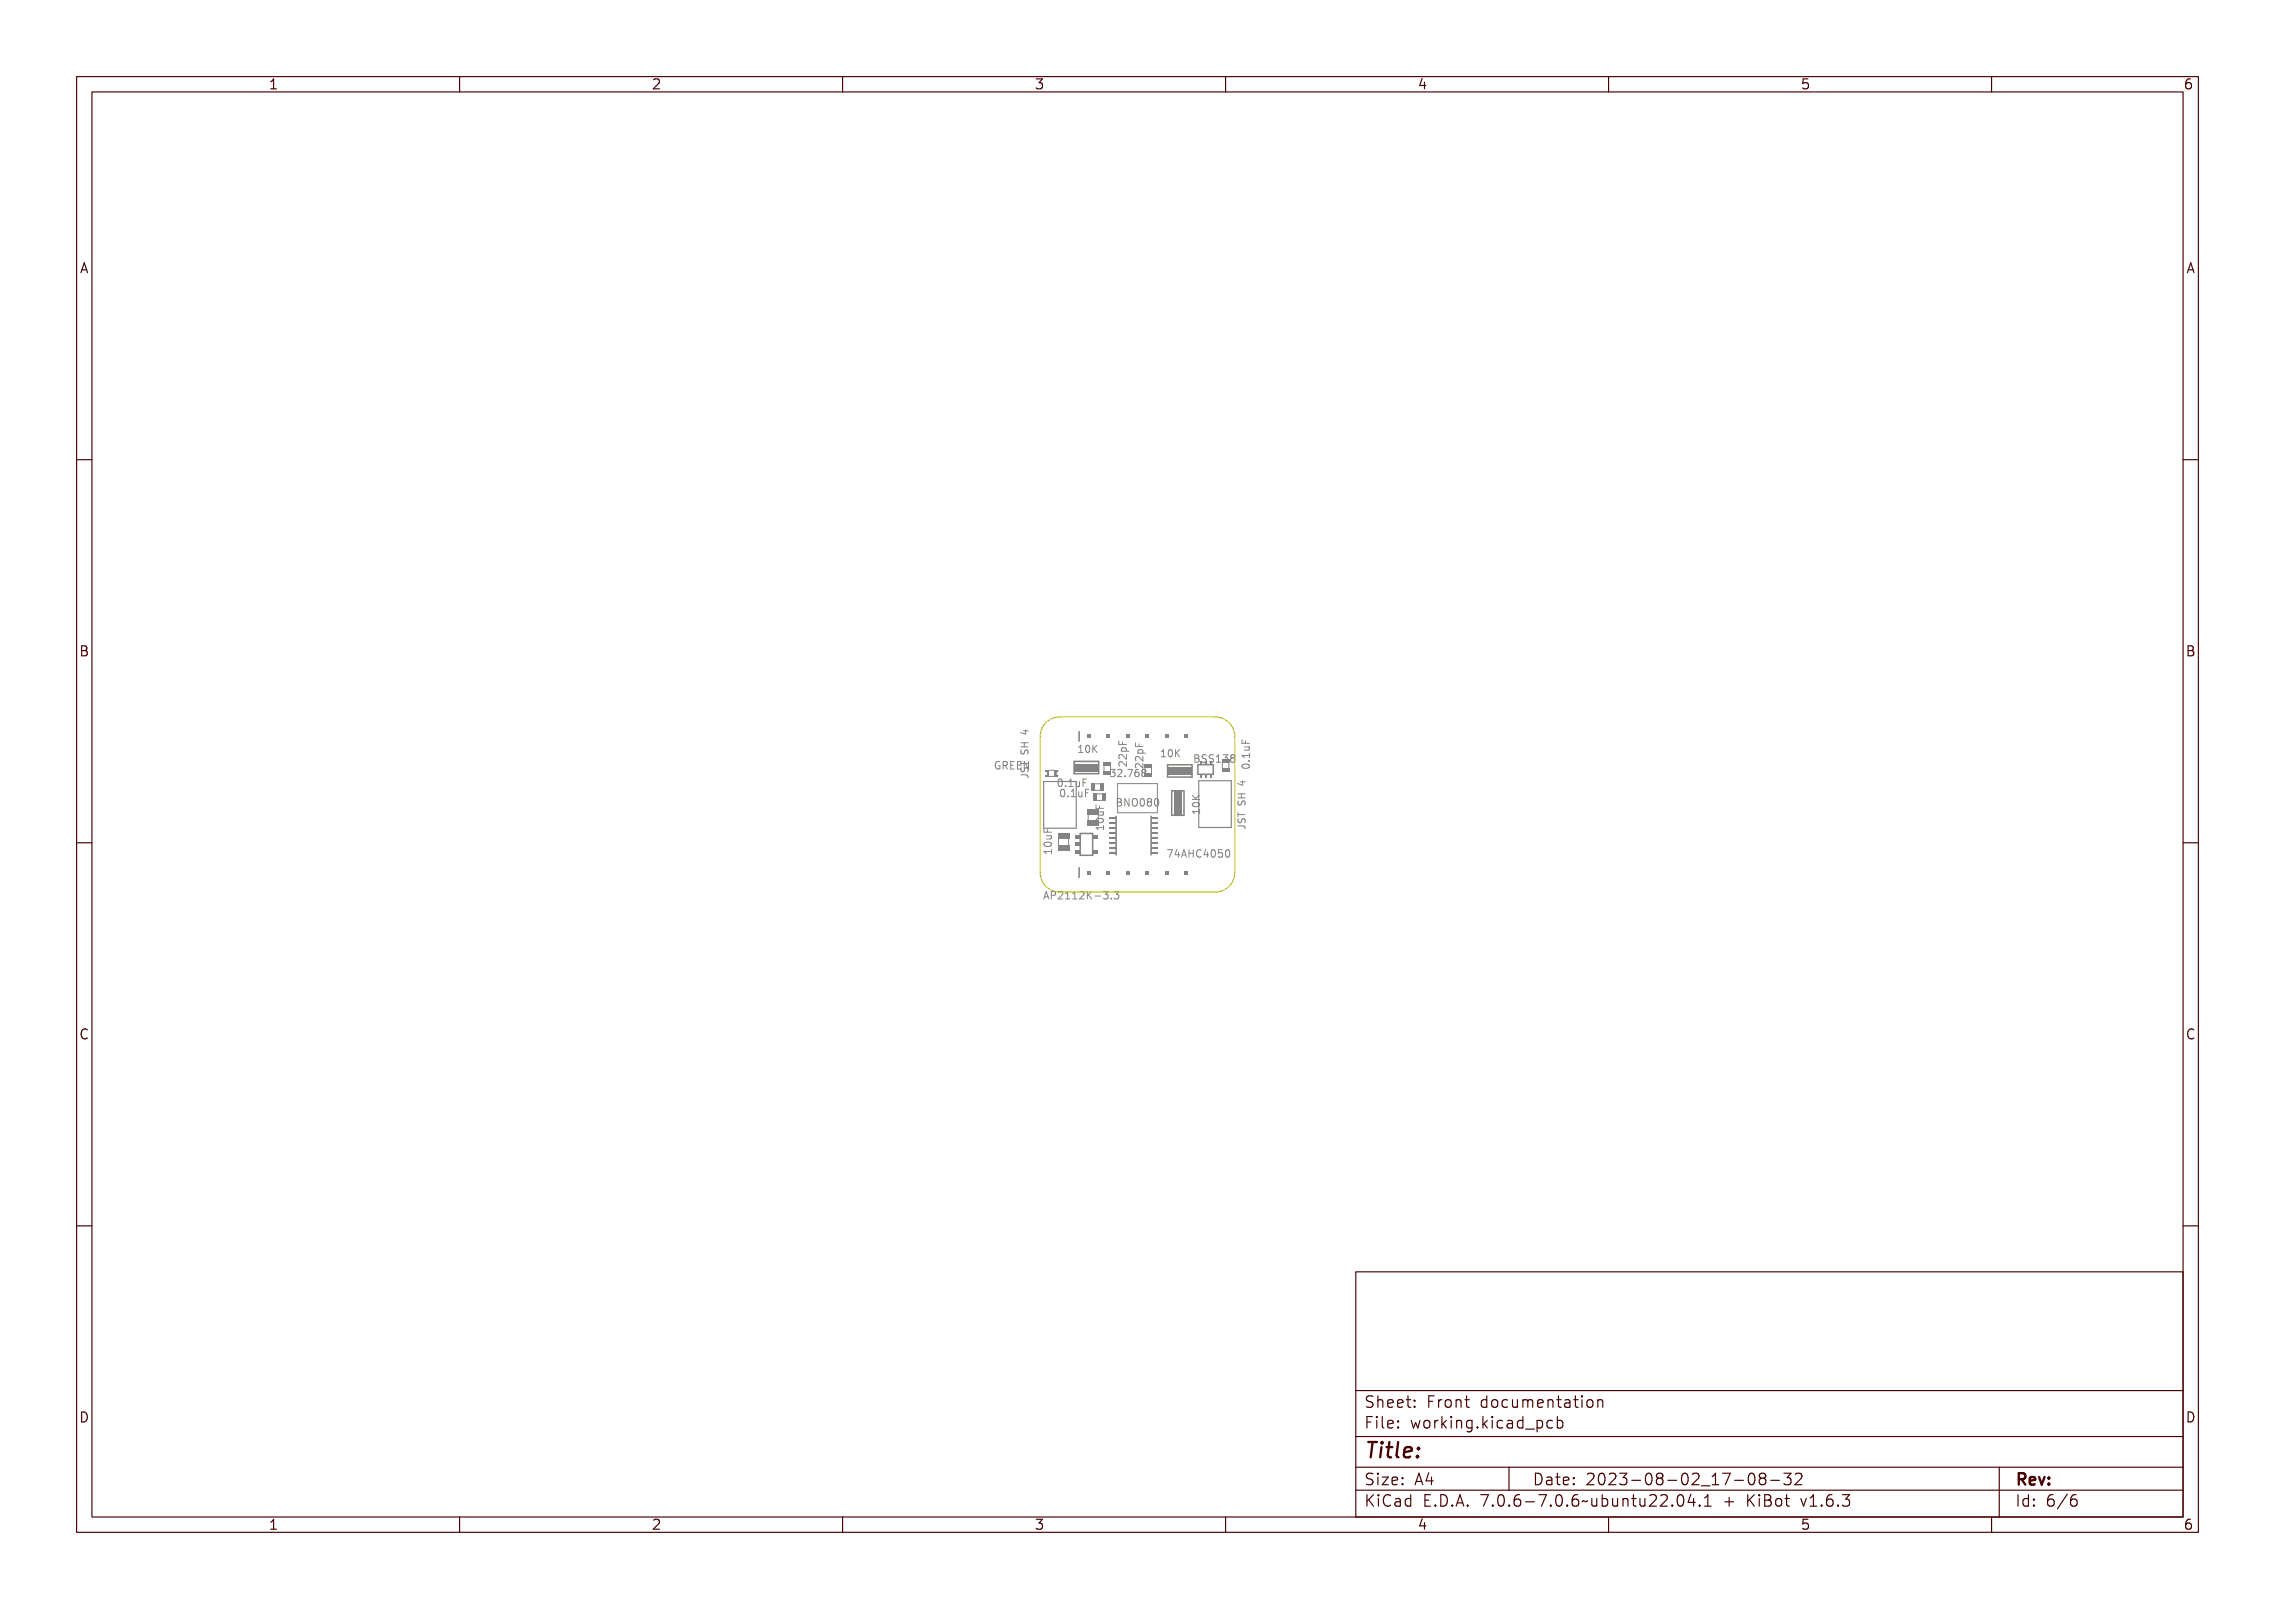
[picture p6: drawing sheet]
<svg xmlns="http://www.w3.org/2000/svg" width="297mm" height="210mm" viewBox="0 0 297 210" stroke-linecap="round" stroke-linejoin="round" font-family="sans-serif">
<defs><g id="words">
<text font-size="2.7" fill="#480000" x="178" y="190.3">Title:</text>
<g font-size="2" fill="#480000">
<text x="178" y="183.7">Sheet: Front documentation</text>
<text x="178" y="186.5">File: working.kicad_pcb</text>
<text x="178" y="193.9">Size: A4</text>
<text x="178" y="196.6">KiCad E.D.A. 7.0.6-7.0.6~ubuntu22.04.1 + KiBot v1.6.3</text>
<text x="200" y="193.9">Date: 2023-08-02_17-08-32</text>
<text x="263" y="196.6">Id: 6/6</text>
<text x="263" y="193.9">Rev:</text>
</g>
<g font-size="1.7" fill="#480000">
<text x="35" y="11.7">1</text>
<text x="85" y="11.7">2</text>
<text x="135" y="11.7">3</text>
<text x="185" y="11.7">4</text>
<text x="235" y="11.7">5</text>
<text x="285" y="11.7">6</text>
<text x="10.5" y="35.7">A</text>
<text x="285.5" y="35.7">A</text>
<text x="10.5" y="85.6">B</text>
<text x="285.5" y="85.6">B</text>
<text x="10.5" y="135.7">C</text>
<text x="285.5" y="135.7">C</text>
<text x="10.5" y="185.6">D</text>
<text x="285.5" y="185.6">D</text>
<text x="35" y="199.7">1</text>
<text x="85" y="199.7">2</text>
<text x="135" y="199.7">3</text>
<text x="185" y="199.7">4</text>
<text x="235" y="199.7">5</text>
<text x="285" y="199.7">6</text>
</g>
<g font-size="1.3" fill="#848484">
<text x="130.6" y="100.4">GREEN</text>
<text x="141.2" y="98.2">10K</text>
<text x="145.3" y="101.4">32.768</text>
<text x="147.1" y="100.2" transform="rotate(-90 147.1 100.2)">22pF</text>
<text x="149.2" y="100.4" transform="rotate(-90 149.2 100.4)">22pF</text>
<text x="152" y="98.8">10K</text>
<text x="155.7" y="99.5">BSS138</text>
<text x="163.2" y="100.5" transform="rotate(-90 163.2 100.5)">0.1uF</text>
<text x="138.1" y="102.7">0.1uF</text>
<text x="138.4" y="104">0.1uF</text>
<text x="145.6" y="105.2">BNO080</text>
<text x="137.3" y="111.1" transform="rotate(-90 137.3 111.1)">10uF</text>
<text x="144.1" y="108" transform="rotate(-90 144.1 108)">10uF</text>
<text x="152.3" y="111.9">74AHC4050</text>
<text x="137.6" y="117.4">AP2112K-3.3</text>
</g>
</g></defs>
<g fill="none" stroke="#848484" stroke-width=".13">
<path d="M130.3 99.4a.53 .53 0 0 0-.4 .5 .53 .53 0 0 0 .4 .5M130.8 99.6l.3-.2 .2 .1v.1h-.2a.37 .37 0 0 0-.3 .4 .37 .37 0 0 0 .4 .3v-.3h-.2v-.1h.3v.4a.43 .43 0 0 1-.6 0 .43 .43 0 0 1 0-.6zM131.5 99.5a.47 .47 0 0 1 .5 .1l.1 .2-.2 .2 .3 .4h-.2l-.1-.3-.2-.1h-.1v.4h-.1zM131.6 99.6h.1a.17 .17 0 0 1 .2 .1 .17 .17 0 0 1-.1 .2h-.2zM132.3 99.5h.6v.1h-.5v.2h.4v.2h-.4v.3h.5v.1h-.6zM133.1 99.5h.5v.1h-.4v.2h.4v.2h-.4v.3h.5v.1h-.6zM133.3 97.5h.9M133.3 96.9h.9M133.3 97.9v.3l.1 .2h.2l.2-.4 .2-.1 .2 .2v.3M133.4 99.5h.1v.2h.8v.2h-.8v.2h-.1zM133.4 97.3h.9v.1h-.4v.3h.4v.1h-.9v-.1h.4v-.3h-.4zM133.4 95.9h.6v-.2h.1v.2h.2v.1h-.2v.4h-.1l-.6-.4z"/>
<path d="M133.5 98.1h.1a.2 .2 0 0 0-.1 .2 .2 .2 0 0 0 .3 .1 .3 .3 0 0 1 .2-.4 .3 .3 0 0 1 .4 .2 .3 .3 0 0 1-.2 .4 .21 .21 0 0 0 .1-.3 .21 .21 0 0 0-.3-.1 .3 .3 0 0 1-.4 .4 .3 .3 0 0 1-.1-.5zM133.5 96h.5v.3zM133.6 95.4h.6M133.7 96.9v.6M133.8 99.5h.2l.3 .7v-.7h.1v.9h-.1l-.3-.8v.8h-.2zM133.9 95.3v.5l-.7-.2M140.8 98.2h.6M140.9 97.5h-.1M141.3 97.4l.3-.1v.8h.2v.1h-.5v-.1h.2v-.7l-.2 .1zM142.1 97.4a.27 .27 0 0 1 .3-.1 .27 .27 0 0 1 .2 .3v.2a.37 .37 0 0 1-.3 .5l-.2-.2-.1-.1zM142.2 97.4a.39 .39 0 0 1 .3 .4 .39 .39 0 0 1-.2 .4l-.2-.2zM142.8 97.3h.1v.4l.4-.4h.1l-.3 .4 .3 .5h-.1l-.3-.4-.1 .1v.3h-.1z"/>
<path d="M146.1 97.1h.1v.4h.3v-.3h.1v.3h.5v.2h-1zM146.2 99.6a.59 .59 0 0 1 .8 .3v-.4h.1v.6l-.3-.2a.27 .27 0 0 0-.3-.3 .27 .27 0 0 0-.3 .3l.1 .2h-.1l-.1-.2zM146.2 98.8a.59 .59 0 0 1 .8 .4v-.5h.1v.6l-.3-.2a.27 .27 0 0 0-.3-.2 .27 .27 0 0 0-.3 .2l.1 .2h-.1l-.1-.1zM146.5 98a.34 .34 0 0 1 .4-.1 .34 .34 0 0 1 .1 .4l.4 .1v.1h-1v-.1h.1l-.1-.2zM146.5 98.1l.3-.1 .2 .1a.26 .26 0 0 1-.3 .3 .26 .26 0 0 1-.2-.3zM148.3 97.4h.1v.4h.3v-.4h.1v.4h.4v.1h-.9zM148.4 99.9a.59 .59 0 0 1 .7 .3v-.4h.1v.5l-.3-.2a.27 .27 0 0 0-.2-.2 .27 .27 0 0 0-.3 .2l.1 .2h-.2v-.1zM148.4 99.1a.59 .59 0 0 1 .7 .3v-.4h.1v.5l-.3-.2a.27 .27 0 0 0-.2-.2 .27 .27 0 0 0-.3 .2l.1 .2h-.2v-.1zM148.6 98.2a.34 .34 0 0 1 .5-.1 .34 .34 0 0 1 .1 .5h.3v.1h-1v-.1h.1l-.1-.2zM148.7 98.3h.3l.1 .1a.26 .26 0 0 1-.2 .2 .26 .26 0 0 1-.3-.2zM151.6 98.8h.6M151.7 98.1h-.1"/>
<path d="M152.1 97.9h.3v.8h.2v.1h-.5v-.1h.2v-.7l-.2 .1zM152.9 98a.27 .27 0 0 1 .3-.1 .27 .27 0 0 1 .2 .3v.2a.37 .37 0 0 1-.3 .4l-.2-.1-.1-.1zM153 98a.39 .39 0 0 1 .3 .3 .39 .39 0 0 1-.2 .4l-.2-.2zM153.6 97.9h.1v.4l.4-.4h.1l-.3 .4 .3 .5h-.1l-.3-.4-.1 .1v.3h-.1zM155.8 98.6h.3a.23 .23 0 0 1 .3 .1 .23 .23 0 0 1-.1 .3 .26 .26 0 0 1 .2 .3 .26 .26 0 0 1-.4 .2h-.3zM156 99.1h.1a.18 .18 0 0 1 .2 .1 .18 .18 0 0 1-.2 .2h-.1zM156 98.7h.1a.15 .15 0 0 1 .2 .1 .15 .15 0 0 1-.2 .2h-.1zM156.7 98.6h.3h.2v.1a.2 .2 0 0 0-.3-.1 .2 .2 0 0 0-.1 .3 .33 .33 0 0 1 .4 .4 .33 .33 0 0 1-.5 .2l-.1-.2a.22 .22 0 0 0 .3 .2 .22 .22 0 0 0 .1-.4 .31 .31 0 0 1-.3-.1 .31 .31 0 0 1 0-.4zM157.5 98.6h.3h.2v.1a.2 .2 0 0 0-.3-.1 .2 .2 0 0 0-.1 .3 .33 .33 0 0 1 .4 .4 .33 .33 0 0 1-.5 .2l-.1-.2a.22 .22 0 0 0 .3 .2 .22 .22 0 0 0 .1-.4 .31 .31 0 0 1-.3-.1 .31 .31 0 0 1 0-.4zM158.2 98.6h.4v.8h.2v.1h-.5v-.1h.2v-.7h-.3zM159 98.6a.29 .29 0 0 1 .4 0 .29 .29 0 0 1 0 .4 .31 .31 0 0 1 .1 .5 .31 .31 0 0 1-.5 0v-.1a.23 .23 0 0 0 .3 0 .23 .23 0 0 0 0-.3h-.2v-.1h.1a.18 .18 0 0 0 .2-.3 .17 .17 0 0 0-.3 0h-.1zM159.8 98.6a.27 .27 0 0 1 .5 0 .27 .27 0 0 1-.1 .4 .27 .27 0 0 1 .1 .4 .27 .27 0 0 1-.5 0 .27 .27 0 0 1 .1-.4l-.1-.1z"/>
<path d="M160.8 98.9h.1M160.8 98.6l.2-.1 .2 .1v.1l-.2 .2M160.8 98.9h.2M160.8 98.9v.1M161 98.9l.2 .2v.3l-.2 .1-.2-.1M162.2 98.4h.8v-.2h.2v.6h-.2v-.3h-.7l.1 .3h-.2zM162.2 96.6h.1v.5h.3v-.4h.1v.4h.5v.1h-1zM162.3 99.9l.2-.1a.53 .53 0 0 1 .7 .3 .55 .55 0 0 1-.5 .3 .55 .55 0 0 1-.5-.3zM162.4 97.5h.8v.1h-.2a.23 .23 0 0 1 .2 .3 .23 .23 0 0 1-.3 .1h-.5v-.1h.6l.1-.1-.2-.2h-.5zM163 99.2h.2v.2h-.2zM133.3 101.1h.6a.3 .3 0 0 1 .3 .4M133.4 101.1h.6a.33 .33 0 0 1 .3 .5h-.1a.21 .21 0 0 0 .1-.2 .21 .21 0 0 0-.3-.2h-.5v.2h-.1z"/>
<path d="M133.5 100.3h.1a.2 .2 0 0 0-.1 .3 .2 .2 0 0 0 .3 0 .3 .3 0 0 1 .2-.3 .3 .3 0 0 1 .4 .1 .3 .3 0 0 1-.2 .4 .21 .21 0 0 0 .1-.3 .21 .21 0 0 0-.3 0 .3 .3 0 0 1-.4 .3 .3 .3 0 0 1-.1-.5zM136.3 117.3l.3-.9 .3 .9M136.4 110.6h.8v-.2h.1v.6h-.1v-.2h-.7v.2h-.1zM136.4 108.1h.1v.4h.2v-.4h.1v.4h.5v.1h-.9zM136.4 117h.4M136.5 109.7h.1a.53 .53 0 0 1 .7 .3 .55 .55 0 0 1-.5 .3 .55 .55 0 0 1-.5-.3zM136.5 109.9l.5-.1 .2 .2a.52 .52 0 0 1-.8 0zM136.6 108.9h.7v.1h-.1a.23 .23 0 0 1 .1 .3 .23 .23 0 0 1-.3 .1h-.4v-.1h.5l.1-.1-.1-.2h-.5zM137.9 116.4h.2l.3 1h-.1l-.1-.3h-.3l-.1 .3h-.1zM138 116.5l.2 .5h-.3zM138.3 101.9a.28 .28 0 0 1 .3-.2 .28 .28 0 0 1 .2 .3 .53 .53 0 0 1-.3 .7 .56 .56 0 0 1-.2-.8zM138.4 101.9l.1-.1a.51 .51 0 0 1 0 .8l-.2-.2z"/>
<path d="M138.5 116.4a.48 .48 0 0 1 .6 .2v.1a.32 .32 0 0 1-.4 .3v.4h-.2zM138.6 103.2a.28 .28 0 0 1 .3-.1 .28 .28 0 0 1 .2 .2 .53 .53 0 0 1-.3 .7 .56 .56 0 0 1-.2-.8zM138.7 116.5h.1a.18 .18 0 0 1 .2 .2 .18 .18 0 0 1-.2 .2h-.1zM138.7 103.2h.1a.51 .51 0 0 1 0 .7l-.2-.2zM139.2 102.5h.2v.2h-.2zM139.3 116.5a.34 .34 0 0 1 .5 0 .34 .34 0 0 1-.2 .5l-.2 .3h.5v.1h-.6l.2-.4a.27 .27 0 0 0 .2-.2 .27 .27 0 0 0-.2-.3l-.2 .1zM139.5 103.8h.2v.2h-.2zM139.8 101.8l.4-.1v.9h.2v.1h-.6v-.1h.2v-.7h-.2zM140.1 103.1h.4v.8h.2v.1h-.5v-.1h.2v-.7h-.3zM140.1 116.5l.4-.1v.9h.2v.1h-.5v-.1h.2v-.8l-.3 .1zM140.6 102h.1v.5l.1 .1 .2-.1v-.5h.1v.7h-.1v-.1a.23 .23 0 0 1-.3 .1 .23 .23 0 0 1-.1-.3zM140.9 103.3h.1v.5l.2 .1 .1-.1v-.5h.1v.7h-.1v-.1a.23 .23 0 0 1-.3 .1 .23 .23 0 0 1-.1-.2z"/>
<path d="M140.9 116.5l.4-.1v.9h.2v.1h-.6v-.1h.2v-.8l-.2 .1zM141.4 101.7h.6v.2h-.5v.2h.4v.1h-.4v.5h-.1zM141.7 116.5a.34 .34 0 0 1 .5 0 .34 .34 0 0 1-.2 .5l-.2 .3h.4v.1h-.5l.2-.4a.27 .27 0 0 0 .2-.2 .27 .27 0 0 0-.2-.3l-.2 .1zM141.7 103.1h.6v.1h-.5v.3h.4v.1h-.4v.4h-.1zM142.4 116.4h.2v.4l.4-.4h.1l-.4 .4 .4 .6h-.1l-.3-.5-.1 .1v.4h-.2zM143.1 107.5h.9v-.2h.1v.5h-.1v-.2h-.7v.3h-.1zM143.1 105h.2v.4h.2v-.4h.1v.4h.5v.1h-1zM143.3 106.6h.1a.53 .53 0 0 1 .7 .2 .55 .55 0 0 1-.5 .3 .55 .55 0 0 1-.5-.3zM143.3 106.8l.5-.1 .2 .1a.52 .52 0 0 1-.8 0zM143.4 117h.3v.1h-.3zM143.4 105.8h.7v.1h-.1a.23 .23 0 0 1 .1 .3 .23 .23 0 0 1-.3 .1h-.4v-.1h.5l.1-.1-.1-.2h-.5zM144 116.4a.3 .3 0 0 1 .4 0 .3 .3 0 0 1 .1 .4l-.1 .1a.31 .31 0 0 1 .1 .4 .31 .31 0 0 1-.4 .1l-.1-.2a.23 .23 0 0 0 .3 .1 .23 .23 0 0 0 .1-.4h-.2v-.1h.1a.17 .17 0 0 0 .1-.2 .17 .17 0 0 0-.2-.1l-.2 .1z"/>
<path d="M145 117.2h.2v.2h-.2zM145.4 100.5a.27 .27 0 0 1 .4 0 .27 .27 0 0 1 0 .4 .28 .28 0 0 1 0 .5 .28 .28 0 0 1-.4-.1 .22 .22 0 0 0 .3 0 .22 .22 0 0 0 0-.3h-.2v-.1h.1a.18 .18 0 0 0 .2-.3 .16 .16 0 0 0-.3 0h-.1zM145.6 116.4a.29 .29 0 0 1 .4 0 .29 .29 0 0 1 0 .5 .31 .31 0 0 1 .1 .4 .31 .31 0 0 1-.5 .1v-.2a.23 .23 0 0 0 .3 .1 .23 .23 0 0 0 0-.4h-.2v-.1h.1a.17 .17 0 0 0 .2-.2 .17 .17 0 0 0-.3-.1l-.1 .1zM145.7 104.3h.3a.23 .23 0 0 1 .3 .1 .23 .23 0 0 1-.2 .3 .26 .26 0 0 1 .2 .4 .26 .26 0 0 1-.3 .1h-.3zM145.8 104.8h.2a.18 .18 0 0 1 .2 .2 .18 .18 0 0 1-.2 .1h-.2zM145.8 104.4h.2a.15 .15 0 0 1 .2 .1 .15 .15 0 0 1-.2 .2h-.2zM146.2 100.5a.33 .33 0 0 1 .5 .1 .33 .33 0 0 1-.2 .5l-.2 .2h.4v.1h-.5l.1-.3a.26 .26 0 0 0 .3-.3 .26 .26 0 0 0-.3-.2l-.1 .1zM146.5 104.3h.1l.4 .8v-.8h.1v.9h-.2l-.3-.7v.7h-.1zM147.1 101.2h.2v.2h-.2zM147.3 104.4a.3 .3 0 0 1 .4-.1 .3 .3 0 0 1 .2 .3 .52 .52 0 0 1-.3 .7l-.2-.1a.68 .68 0 0 1-.1-.8zM147.5 104.4h.1a.5 .5 0 0 1 0 .8l-.2-.2zM147.6 100.5h.6l-.3 .9h-.1l.3-.8h-.5z"/>
<path d="M148.1 104.4a.28 .28 0 0 1 .3-.1 .28 .28 0 0 1 .2 .3 .53 .53 0 0 1-.2 .7 .56 .56 0 0 1-.3-.9zM148.3 104.4h.1a.51 .51 0 0 1 0 .8l-.2-.3zM148.5 100.6l.3-.1h.1v.1a.27 .27 0 0 0-.3 0 .27 .27 0 0 0-.1 .3 .3 .3 0 0 1 .5 .1 .3 .3 0 0 1-.2 .4 .3 .3 0 0 1-.4-.2zM148.9 104.3a.27 .27 0 0 1 .5 0 .27 .27 0 0 1-.1 .4 .27 .27 0 0 1 .1 .5 .27 .27 0 0 1-.5 0 .27 .27 0 0 1 .1-.5l-.1-.1zM149.2 100.5a.26 .26 0 0 1 .5 0 .26 .26 0 0 1-.1 .4 .26 .26 0 0 1 .1 .4 .26 .26 0 0 1-.5 0 .26 .26 0 0 1 .1-.4l-.1-.1zM149.7 104.4a.28 .28 0 0 1 .3-.1 .28 .28 0 0 1 .2 .3 .53 .53 0 0 1-.3 .7 .56 .56 0 0 1-.2-.9zM149.8 104.4h.1a.51 .51 0 0 1 0 .8l-.1-.3zM150.8 104.3l.1-.1a.52 .52 0 0 1 .4 .5 .52 .52 0 0 1-.4 .5l-.1-.1-.1-.3zM152.3 111h.6l-.3 .9h-.1l.3-.8h-.5zM153.5 111h.1v.6h.2v.1h-.2v.2h-.1v-.2h-.4zM153.5 111.1v.5h-.3zM154.1 111h.2l.3 .9h-.1l-.1-.2h-.3l-.1 .2h-.1z"/>
<path d="M154.2 111.1l.2 .5h-.3zM154.7 111h.1v.4h.4v-.4h.1v.9h-.1v-.4h-.4v.4h-.1zM155.6 111.1l.3-.1h.2v.1h-.2a.37 .37 0 0 0-.3 .4 .37 .37 0 0 0 .4 .3l.1 .1a.45 .45 0 0 1-.6-.1 .45 .45 0 0 1 0-.6zM155.7 104.3h.9M155.7 103.8l.5 .5M155.7 104.9a.56 .56 0 0 1 .9 .2 .54 .54 0 0 1-.9-.1zM155.7 105.9h.8v-.2h.1v.5h-.1v-.1h-.7l.1 .2h-.1zM155.7 104.2l.4 .3 .5-.3v.1l-.4 .3 .1 .1h.3v.1h-.9v-.1h.4l-.4-.4zM155.7 105.2l.5-.2a.37 .37 0 0 1 .5 .3 .53 .53 0 0 1-.5 .3 .53 .53 0 0 1-.5-.3zM155.8 105.2a.41 .41 0 0 1 .7 .2 .41 .41 0 0 1-.7-.2zM156.6 105.6v.6M156.6 105.9h-.9l.2 .3"/>
<path d="M156.6 103.8l-.5 .4M156.6 111h.2v.6h.1v.1h-.1v.2h-.1v-.2h-.4zM156.7 111.1v.5h-.3zM157.1 111.1a.28 .28 0 0 1 .3-.1 .28 .28 0 0 1 .3 .2 .53 .53 0 0 1-.3 .7 .56 .56 0 0 1-.3-.8zM157.3 111.1h.1a.51 .51 0 0 1 0 .7l-.2-.2zM157.9 111h.5v.1h-.4v.2a.35 .35 0 0 1 .4 .4 .35 .35 0 0 1-.5 .2v-.1a.25 .25 0 0 0 .3 0 .25 .25 0 0 0 .1-.3 .25 .25 0 0 0-.4-.1zM158.7 111.1a.28 .28 0 0 1 .3-.1 .28 .28 0 0 1 .2 .2 .53 .53 0 0 1-.3 .7 .57 .57 0 0 1-.2-.8zM158.9 111.1a.51 .51 0 0 1 0 .7l-.1-.2zM160.1 111l.1-.1a.52 .52 0 0 1 .4 .5 .52 .52 0 0 1-.4 .5l-.1-.1-.1-.3zM161.6 107.8h.7a.3 .3 0 0 1 .2 .3M161.6 106.1v.5M161.6 106.3h.9"/>
<path d="M161.6 104.1h.9M161.6 103.6h.9M161.7 104.5l-.1 .4 .1 .1h.3l.1-.4 .3-.1 .1 .2v.4M161.7 106.9l-.1 .3 .2 .2 .2-.1 .2-.4h.3v.1v.4M161.8 107.8h.6a.33 .33 0 0 1 .2 .5h-.1a.21 .21 0 0 0 .1-.3 .21 .21 0 0 0-.2-.1h-.5v.2h-.1zM161.8 106.1h.1v.3h.8v.1h-.8v.3h-.1zM161.8 103.9h.9v.1h-.5v.4h.5v.1h-.9v-.1h.3v-.4h-.3zM161.8 102.5h.6v-.1h.1v.1h.2v.1h-.2v.4h-.2l-.5-.3zM161.8 107h.1a.2 .2 0 0 0-.1 .2 .2 .2 0 0 0 .3 .1 .3 .3 0 0 1 .2-.4 .3 .3 0 0 1 .4 .2 .3 .3 0 0 1-.2 .4 .21 .21 0 0 0 .1-.3 .21 .21 0 0 0-.3-.1 .3 .3 0 0 1-.4 .4 .3 .3 0 0 1-.1-.5zM161.8 104.7h.1a.2 .2 0 0 0-.1 .3 .2 .2 0 0 0 .3 .1 .3 .3 0 0 1 .2-.4 .3 .3 0 0 1 .4 .2 .3 .3 0 0 1-.2 .3 .21 .21 0 0 0 .1-.3 .21 .21 0 0 0-.3 0 .3 .3 0 0 1-.4 .3 .3 .3 0 0 1-.1-.5zM161.9 102.6h.5v.3zM161.9 102h.6"/>
<path d="M162.1 103.6v.5M162.2 101.9v.6l-.6-.2M162.3 100l.5-.1 .3 .2a.52 .52 0 0 1-.8 0z"/>
<circle cx="142.3" cy="97.8" r=".08"/>
<circle cx="153.1" cy="98.4" r=".08"/>
<circle cx="160.1" cy="98.8" r=".16"/>
<circle cx="160.1" cy="99.3" r=".19"/>
<circle cx="136.8" cy="109.9" r=".09"/>
<circle cx="138.5" cy="102.2" r=".09"/>
<circle cx="138.8" cy="103.6" r=".09"/>
<circle cx="143.6" cy="106.8" r=".09"/>
<circle cx="148.4" cy="104.8" r=".09"/>
<circle cx="148.7" cy="101.1" r=".2"/>
<circle cx="149.1" cy="104.5" r=".16"/>
<circle cx="149.1" cy="105" r=".19"/>
<circle cx="149.5" cy="101.1" r=".18"/>
<circle cx="149.5" cy="100.7" r=".16"/>
<circle cx="149.9" cy="104.8" r=".09"/>
<circle cx="156.2" cy="105.3" r=".08"/>
<circle cx="157.4" cy="111.4" r=".09"/>
<circle cx="158.9" cy="111.4" r=".09"/>
<circle cx="162.7" cy="100.1" r=".09"/>
</g>
<path d="M153 103.2h1.6v3.2h-1.6z" fill="none" stroke="#848484" stroke-width=".2"/>
<path d="M153.3 103.3h1v3.1h-1z" fill-rule="evenodd" fill="#848484"/>
<path d="M141 108.8h1.6v2.8h-1.6z" fill="none" stroke="#848484" stroke-width=".2"/>
<g fill="#848484">
<path d="M142.7 109h.6v.5h-.6z" fill-rule="evenodd"/>
<path d="M140.3 109h.7v.5h-.7z" fill-rule="evenodd"/>
<path d="M140.3 110h.7v.5h-.7z" fill-rule="evenodd"/>
<path d="M142.7 110.9h.6v.5h-.6z" fill-rule="evenodd"/>
<path d="M140.3 110.9h.7v.5h-.7z" fill-rule="evenodd"/>
</g>
<path d="M136.3 102h4.2v6.1h-4.2zM156.5 101.9h4.2v6.1h-4.2z" fill="none" stroke="#848484" stroke-width=".15"/>
<path d="M138.2 109.5v.8M139.5 109.5v.8M145.9 102.3h5.2v3.8h-5.2z" fill="none" stroke="#848484" stroke-width=".13"/>
<g fill="#848484">
<path d="M138.1 108.8h1.5v.8h-1.5z" fill-rule="evenodd"/>
<path d="M138.1 110.2h1.5v.8h-1.5z" fill-rule="evenodd"/>
</g>
<path d="M142.1 106.3v.7" fill="none" stroke="#848484" stroke-width=".13"/>
<g fill="#848484">
<path d="M142 107h1.4v.7h-1.4z" fill-rule="evenodd"/>
<path d="M142 105.5h1.4v.8h-1.4z" fill-rule="evenodd"/>
</g>
<path d="M143.1 103.6h.7M143.1 104.5h.7" fill="none" stroke="#848484" stroke-width=".13"/>
<g fill="#848484">
<path d="M142.6 103.6h.5v.9h-.5z" fill-rule="evenodd"/>
<path d="M143.8 103.6h.5v.9h-.5z" fill-rule="evenodd"/>
</g>
<g fill="none" stroke="#848484" stroke-width=".13">
<path d="M136.5 100.6a.3 .3 0 0 1 .3 .3 .3 .3 0 0 1-.3 .3M136.9 101.3h.8M137 100.5h.7M138.1 100.7a.27 .27 0 0 0-.2 .2 .27 .27 0 0 0 .2 .3"/>
<circle cx="136.7" cy="101.3" r=".07"/>
</g>
<g fill="#848484">
<path d="M136.5 101.2h.1v.2h-.1z" fill-rule="evenodd"/>
<path d="M136.6 101.3l.4 .1z" fill-rule="evenodd"/>
<path d="M136.7 100.5h.3v.9h-.3z" fill-rule="evenodd"/>
<path d="M137.7 101.2h.5v.2h-.5z" fill-rule="evenodd"/>
<path d="M136.7 101.2h.1z" fill-rule="evenodd"/>
<path d="M137.7 100.7h.2v.5h-.2z" fill-rule="evenodd"/>
<path d="M137.9 101.1h.1v.1h-.1z" fill-rule="evenodd"/>
<path d="M137.9 100.7h.1v.1h-.1z" fill-rule="evenodd"/>
<path d="M136.5 100.5h.3v.2h-.3z" fill-rule="evenodd"/>
<path d="M137.7 100.5h.5v.2h-.5z" fill-rule="evenodd"/>
</g>
<path d="M140.9 113.3v1.2" fill="none" stroke="#848484" stroke-width=".2"/>
<g fill="#848484">
<path d="M141.9 113.6h.5v.5h-.5z" fill-rule="evenodd"/>
<path d="M144.4 113.6h.5v.5h-.5z" fill-rule="evenodd"/>
<path d="M147 113.6h.5v.5h-.5z" fill-rule="evenodd"/>
<path d="M149.5 113.6h.5v.5h-.5z" fill-rule="evenodd"/>
<path d="M152.1 113.6h.5v.5h-.5z" fill-rule="evenodd"/>
<path d="M154.6 113.6h.5v.5h-.5z" fill-rule="evenodd"/>
</g>
<path d="M140.2 99.4h3.2v1.6h-3.2z" fill="none" stroke="#848484" stroke-width=".2"/>
<path d="M140.3 99.7h3.1v1h-3.1z" fill-rule="evenodd" fill="#848484"/>
<path d="M142.9 103.1h.7M142.9 102.3h.7" fill="none" stroke="#848484" stroke-width=".13"/>
<g fill="#848484">
<path d="M143.6 102.2h.5v1h-.5z" fill-rule="evenodd"/>
<path d="M142.5 102.2h.5v1h-.5z" fill-rule="evenodd"/>
</g>
<path d="M150.3 100.2v.7" fill="none" stroke="#848484" stroke-width=".13"/>
<g fill="#848484">
<path d="M149.4 99.7h1v.5h-1z" fill-rule="evenodd"/>
<path d="M149.4 100.9h1v.5h-1z" fill-rule="evenodd"/>
</g>
<path d="M140.9 95.5v1.2" fill="none" stroke="#848484" stroke-width=".2"/>
<g fill="#848484">
<path d="M141.9 95.9h.5v.5h-.5z" fill-rule="evenodd"/>
<path d="M144.4 95.9h.5v.5h-.5z" fill-rule="evenodd"/>
<path d="M147 95.9h.5v.5h-.5z" fill-rule="evenodd"/>
<path d="M149.5 95.9h.5v.5h-.5z" fill-rule="evenodd"/>
<path d="M152.1 95.9h.5v.5h-.5z" fill-rule="evenodd"/>
<path d="M154.6 95.9h.5v.5h-.5z" fill-rule="evenodd"/>
</g>
<path d="M144.1 99.9v.8M145 99.9v.8" fill="none" stroke="#848484" stroke-width=".13"/>
<g fill="#848484">
<path d="M144.1 100.6h.9v.5h-.9z" fill-rule="evenodd"/>
<path d="M144.1 99.5h.9v.5h-.9z" fill-rule="evenodd"/>
</g>
<path d="M152.4 99.8h3.2v1.6h-3.2z" fill="none" stroke="#848484" stroke-width=".2"/>
<path d="M152.5 100.1h3.1v1h-3.1z" fill-rule="evenodd" fill="#848484"/>
<path d="M156.4 99.8v1.3h2v-1.3" fill="none" stroke="#848484" stroke-width=".2"/>
<g fill="#848484">
<path d="M156.6 101.1h.3v.4h-.3z" fill-rule="evenodd"/>
<path d="M157.3 101.1h.2v.4h-.2z" fill-rule="evenodd"/>
<path d="M157.9 101.1h.3v.4h-.3z" fill-rule="evenodd"/>
</g>
<path d="M159.6 99.5v.7M160.4 99.5v.7" fill="none" stroke="#848484" stroke-width=".13"/>
<path d="M159.5 100.2h1v.5h-1z" fill-rule="evenodd" fill="#848484"/>
<path d="M145.7 106.6v5M150.3 106.6v5" fill="none" stroke="#848484" stroke-width=".2"/>
<g fill="#848484">
<path d="M150.3 106.7h.8v.2h-.8z" fill-rule="evenodd"/>
<path d="M144.9 106.7h.8v.2h-.8z" fill-rule="evenodd"/>
<path d="M150.3 107.3h.8v.2h-.8z" fill-rule="evenodd"/>
<path d="M144.9 107.3h.8v.2h-.8z" fill-rule="evenodd"/>
<path d="M150.3 108h.8v.2h-.8z" fill-rule="evenodd"/>
<path d="M144.9 108h.8v.2h-.8z" fill-rule="evenodd"/>
<path d="M150.3 108.6h.8v.2h-.8z" fill-rule="evenodd"/>
<path d="M144.9 108.6h.8v.2h-.8z" fill-rule="evenodd"/>
<path d="M150.3 109.3h.8v.2h-.8z" fill-rule="evenodd"/>
<path d="M144.9 109.3h.8v.2h-.8z" fill-rule="evenodd"/>
<path d="M150.3 109.9h.8v.2h-.8z" fill-rule="evenodd"/>
<path d="M144.9 109.9h.8v.2h-.8z" fill-rule="evenodd"/>
<path d="M150.3 110.6h.8v.2h-.8z" fill-rule="evenodd"/>
<path d="M144.9 110.6h.8v.2h-.8z" fill-rule="evenodd"/>
<path d="M150.3 111.2h.8v.2h-.8z" fill-rule="evenodd"/>
<path d="M144.9 111.2h.8v.2h-.8z" fill-rule="evenodd"/>
</g>
<path d="M136.8 94.1l1-.5h.5h20.4a2.54 2.54 0 0 1 2.5 2.5v17.8a2.54 2.54 0 0 1-2.5 2.5h-20.4a2.54 2.54 0 0 1-2.5-2.5v-17.8a2.54 2.54 0 0 1 1-2z" fill="none" stroke="#c2c200" stroke-width=".13"/>
<g fill="none" stroke="#480000" stroke-width=".15">
<path d="M10 10h277v190h-277zM12 12h273v186h-273zM60 10v2M110 10v2M160 10v2M210 10v2M260 10v2M10 60h2M285 60h2M10 110h2M285 110h2M10 160h2"/>
<path d="M285 160h2M177 166h108v32h-108zM60 198v2M110 198v2M160 198v2M177 181.5h108M177 187.5h108M177 191.5h108M177 194.5h108M178.1 195.2h.2v.6l.6-.6h.3l-.6 .6 .6 .8h-.2l-.5-.7-.2 .2v.5h-.2zM178.2 185h.9v.2h-.7v.4h.6v.2h-.6v.7h-.2zM178.3 182.4l.5-.1h.2v.2a.34 .34 0 0 0-.4-.1 .34 .34 0 0 0-.2 .4 .62 .62 0 0 1 .6 .7 .71 .71 0 0 1-.8 .2v-.2a.4 .4 0 0 0 .4 .1 .4 .4 0 0 0 .3-.3l-.4-.2a.4 .4 0 0 1-.3-.3 .4 .4 0 0 1 .1-.4z"/>
<path d="M178.3 192.5l.5-.1h.2v.2a.34 .34 0 0 0-.4-.1 .34 .34 0 0 0-.2 .4 .62 .62 0 0 1 .6 .7 .71 .71 0 0 1-.8 .2v-.2a.4 .4 0 0 0 .4 .1 .4 .4 0 0 0 .3-.3l-.4-.2a.4 .4 0 0 1-.3-.3 .4 .4 0 0 1 .1-.4zM179.4 182.2h.2v.6a.35 .35 0 0 1 .4-.1 .35 .35 0 0 1 .2 .4v.6h-.2v-.8l-.2-.1a.28 .28 0 0 0-.2 .3v.6h-.2zM179.5 185.4h.4v.9h.4v.2h-.9v-.2h.3v-.8h-.2zM179.5 192.8h.4v.9h.4v.1h-.9v-.1h.3v-.8h-.2zM179.5 195.6h.4v.9h.4v.1h-.9v-.1h.3v-.8h-.2zM179.7 184.9h.2v.3h-.2zM179.7 192.3h.2v.3h-.2zM179.7 195.1h.2v.3h-.2zM180.6 184.9h.4v1.3l.1 .1h.3v.2a.4 .4 0 0 1-.5-.4v-1h-.3zM180.6 192.8h.8v.1l-.6 .8h.6v.1h-.8v-.1l.6-.8h-.6zM180.7 182.8a.49 .49 0 0 1 .6-.1 .49 .49 0 0 1 .2 .5h-.8a.42 .42 0 0 0 .3 .4 .42 .42 0 0 0 .4-.1v.2a.6 .6 0 0 1-.8-.1 .6 .6 0 0 1 .1-.8zM180.7 195.4l.3-.2h.2h.3v.2a.43 .43 0 0 0-.6 0 .43 .43 0 0 0-.2 .5 .43 .43 0 0 0 .2 .5 .43 .43 0 0 0 .6 0v.2a.62 .62 0 0 1-.7 0 .62 .62 0 0 1-.3-.7z"/>
<path d="M180.8 182.9l.2-.1a.27 .27 0 0 1 .3 .3h-.6zM181.8 195.6a.5 .5 0 0 1 .6-.1 .5 .5 0 0 1 .2 .5v.6h-.1v-.1a.38 .38 0 0 1-.5 .2 .38 .38 0 0 1-.2-.5 .38 .38 0 0 1 .4-.2h.3a.35 .35 0 0 0-.3-.4 .35 .35 0 0 0-.4 .2zM181.9 182.8a.49 .49 0 0 1 .6-.1 .49 .49 0 0 1 .2 .5h-.8a.42 .42 0 0 0 .3 .4 .42 .42 0 0 0 .5-.1v.2a.6 .6 0 0 1-.9-.1 .6 .6 0 0 1 .1-.8zM181.9 185.5a.49 .49 0 0 1 .6-.1 .49 .49 0 0 1 .2 .5h-.8a.42 .42 0 0 0 .3 .4 .42 .42 0 0 0 .5-.1v.2a.6 .6 0 0 1-.9-.1 .6 .6 0 0 1 .1-.8zM181.9 192.9a.49 .49 0 0 1 .6-.1 .49 .49 0 0 1 .2 .5h-.8a.42 .42 0 0 0 .3 .4 .42 .42 0 0 0 .5-.1v.2a.6 .6 0 0 1-.9-.1 .6 .6 0 0 1 .1-.8zM182 196.2l.5-.1a.31 .31 0 0 1-.2 .4 .31 .31 0 0 1-.4-.1zM182 182.9l.2-.1a.27 .27 0 0 1 .3 .3h-.6zM182 185.6l.2-.1a.27 .27 0 0 1 .3 .3h-.6zM182 193l.2-.1a.27 .27 0 0 1 .3 .3h-.6zM183 195.7l.4-.2 .2 .2v-.6h.2v1.5h-.2v-.1a.42 .42 0 0 1-.5 .1 .42 .42 0 0 1-.2-.5zM183.2 195.8a.23 .23 0 0 1 .4 0v.3a.33 .33 0 0 1-.2 .4 .48 .48 0 0 1-.2-.7zM183.2 182.3h.2v.4h.4v.1h-.4v.7l.1 .1h.3v.1a.41 .41 0 0 1-.6-.3v-.6h-.3v-.1h.3z"/>
<path d="M183.3 185.4h.2v.3h-.2zM183.3 186.2h.2v.3h-.2zM183.3 192.8h.2v.3h-.2zM183.3 193.6h.2v.2h-.2zM184.5 182.7h.2v.3h-.2zM184.5 183.5h.2v.2h-.2zM185.2 185.4h.2l.2 .8 .1-.5h.2l.2 .5 .1-.8h.2l-.2 1.1h-.2l-.2-.7-.2 .7h-.1zM185.4 195.2h.9v.2h-.7v.4h.6v.2h-.6v.5h.7v.1h-.9zM185.7 192.4h.2l.5 1.4h-.2l-.1-.3h-.5l-.1 .3h-.2zM185.8 192.6l.2 .7h-.4zM186.6 182.3h.9v.2h-.7v.4h.6v.2h-.6v.6h-.2zM186.7 185.5a.56 .56 0 0 1 .8 .2 .56 .56 0 0 1-.3 .7 .57 .57 0 0 1-.6-.2 .57 .57 0 0 1 .1-.7z"/>
<path d="M186.8 185.6a.26 .26 0 0 1 .3-.1 .26 .26 0 0 1 .2 .2v.2a.33 .33 0 0 1-.3 .4l-.2-.2zM186.9 196.4h.2v.2h-.2zM187.1 192.4h.2v.9h.2v.2h-.2v.3h-.2v-.3h-.6v-.2zM187.1 192.6v.7h-.4zM187.8 195.2a.76 .76 0 0 1 .9 .7 .76 .76 0 0 1-.9 .7zM188 195.4a.5 .5 0 0 1 .5 .2 .5 .5 0 0 1 0 .5 .39 .39 0 0 1-.5 .4zM188 182.7h.2v.2a.41 .41 0 0 1 .6-.2v.2a.37 .37 0 0 0-.5-.1 .37 .37 0 0 0-.1 .4v.5h-.2zM188 185.4h.2v.2a.41 .41 0 0 1 .6-.2v.2a.37 .37 0 0 0-.5-.1 .37 .37 0 0 0-.1 .4v.6h-.2zM189.1 184.9h.1v.9l.5-.4h.2l-.4 .4 .5 .7h-.2l-.4-.6-.2 .1v.5h-.1zM189.1 182.8a.56 .56 0 0 1 .8 .2 .56 .56 0 0 1-.3 .7 .57 .57 0 0 1-.6-.2 .57 .57 0 0 1 .1-.7zM189.2 182.9a.26 .26 0 0 1 .3-.1 .26 .26 0 0 1 .2 .2v.2a.33 .33 0 0 1-.3 .4l-.2-.2zM189.3 196.4h.3v.2h-.3z"/>
<path d="M190.2 182.7h.2v.1a.35 .35 0 0 1 .4-.1 .35 .35 0 0 1 .3 .4v.6h-.2v-.8l-.2-.1a.28 .28 0 0 0-.3 .3v.6h-.2zM190.3 185.4h.4v.9h.4v.2h-.9v-.2h.4v-.8h-.3zM190.5 195.2h.3l.4 1.4h-.2l-.1-.3h-.5l-.1 .3h-.2zM190.6 184.9h.1v.3h-.1zM190.6 195.4l.2 .7h-.4zM191.4 185.4h.2v.1a.35 .35 0 0 1 .4-.1 .35 .35 0 0 1 .3 .4v.7h-.2v-.9l-.2-.1a.28 .28 0 0 0-.3 .3v.7h-.2zM191.7 182.3h.1v.4h.4v.1h-.4v.7l.1 .1h.3v.1a.41 .41 0 0 1-.5-.3v-.6h-.3v-.1h.3zM191.7 196.4h.3v.2h-.3zM192.7 185.5l.3-.2 .3 .2v-.1h.2v1a.53 .53 0 0 1-.8 .4v-.2a.36 .36 0 0 0 .4 .1 .36 .36 0 0 0 .2-.4l-.2 .1a.51 .51 0 0 1-.5-.2 .51 .51 0 0 1 0-.5zM192.8 185.6a.25 .25 0 0 1 .3-.1 .25 .25 0 0 1 .2 .2v.2a.32 .32 0 0 1-.3 .4 .47 .47 0 0 1-.2-.7zM193.8 195.2h.9l-.5 1.4h-.2l.5-1.2h-.7zM193.9 182.8l.3-.2 .3 .2v-.6h.2v1.5h-.2v-.1a.42 .42 0 0 1-.6 .1 .42 .42 0 0 1-.1-.5z"/>
<path d="M194.1 182.8a.42 .42 0 0 1 .4 .4 .42 .42 0 0 1-.3 .4 .48 .48 0 0 1-.1-.8zM194.1 186.2h.3v.3h-.3zM195.1 184.9h.2v.9l.4-.4h.3l-.5 .4 .5 .7h-.2l-.4-.6-.1 .1v.5h-.2zM195.1 182.8a.56 .56 0 0 1 .8 .2 .56 .56 0 0 1-.3 .7 .57 .57 0 0 1-.6-.2 .57 .57 0 0 1 .1-.7zM195.2 182.9a.26 .26 0 0 1 .3-.1 .26 .26 0 0 1 .2 .2v.2a.33 .33 0 0 1-.3 .4l-.2-.2zM195.3 196.4h.3v.2h-.3zM196.3 185.4h.5v.9h.3v.2h-.9v-.2h.4v-.8h-.3zM196.3 195.4a.45 .45 0 0 1 .5-.2 .45 .45 0 0 1 .3 .5v.2a.51 .51 0 0 1-.2 .6 .51 .51 0 0 1-.6 0l-.1-.6zM196.4 182.8l.5-.2 .2 .1v.2a.4 .4 0 0 0-.6 0 .4 .4 0 0 0 0 .6 .4 .4 0 0 0 .6 0v.2a.58 .58 0 0 1-.8-.1 .58 .58 0 0 1 .1-.8zM196.5 195.4a.39 .39 0 0 1 .4 .5v.2a.29 .29 0 0 1-.3 .4 .29 .29 0 0 1-.2-.4v-.5zM196.6 184.9h.2v.3h-.2zM197 191.5v3"/>
<path d="M197.4 182.7h.2v.8l.2 .1a.28 .28 0 0 0 .3-.3v-.6h.2v1h-.2v-.1a.35 .35 0 0 1-.4 .2 .35 .35 0 0 1-.3-.5zM197.6 185.5l.5-.2 .2 .1v.2a.4 .4 0 0 0-.6 0 .4 .4 0 0 0 0 .6 .4 .4 0 0 0 .6 0v.2a.58 .58 0 0 1-.8-.1 .58 .58 0 0 1 .1-.8zM197.7 196.4h.3v.2h-.3zM198.6 182.7h.1a.21 .21 0 0 1 .2-.1 .21 .21 0 0 1 .2 .2l.2-.2 .1 .1a1.27 1.27 0 0 1 .2 1h-.2v-.8l-.1-.1-.2 .1v.8h-.1v-.8l-.2-.1-.1 .1v.8h-.1zM198.7 185.4a.5 .5 0 0 1 .5-.1 .5 .5 0 0 1 .3 .5v.7h-.2v-.2a.38 .38 0 0 1-.5 .2 .38 .38 0 0 1-.2-.5 .38 .38 0 0 1 .5-.2h.2a.35 .35 0 0 0-.3-.4 .35 .35 0 0 0-.3 .2zM198.7 195.4l.3-.2h.2h.2v.2a.43 .43 0 0 0-.5 0 .43 .43 0 0 0-.1 .5 .44 .44 0 0 1 .6-.1 .44 .44 0 0 1 .1 .6 .47 .47 0 0 1-.6 .3 .47 .47 0 0 1-.3-.5v-.5zM198.8 186l.5-.1a.31 .31 0 0 1-.1 .4 .31 .31 0 0 1-.4-.1zM198.9 195.9a.3 .3 0 0 1 .4 .3 .3 .3 0 0 1-.4 .2l-.1-.2zM199.9 185.5l.3-.2 .3 .2v-.6h.2v1.6h-.2v-.2a.42 .42 0 0 1-.5 .1 .42 .42 0 0 1-.2-.5zM199.9 182.8a.49 .49 0 0 1 .6-.1 .49 .49 0 0 1 .2 .5h-.7a.42 .42 0 0 0 .2 .4 .42 .42 0 0 0 .5-.1v.2a.6 .6 0 0 1-.8-.1 .6 .6 0 0 1 0-.8zM200 196h.5v.2h-.5zM200 185.6a.23 .23 0 0 1 .4 0l.1 .3a.33 .33 0 0 1-.3 .4 .48 .48 0 0 1-.2-.7z"/>
<path d="M200.1 182.9l.2-.1a.27 .27 0 0 1 .3 .3h-.6zM200.1 192.4a.76 .76 0 0 1 1 .7 .76 .76 0 0 1-1 .7zM200.3 192.6a.5 .5 0 0 1 .5 .2 .5 .5 0 0 1 .1 .5 .39 .39 0 0 1-.6 .4zM200.9 186.8h1.2v.1h-1.2zM201 195.2h.9l-.5 1.4h-.2l.5-1.2h-.7zM201.1 182.7h.1v.1a.35 .35 0 0 1 .5-.1 .35 .35 0 0 1 .2 .4v.6h-.2v-.8l-.2-.1a.28 .28 0 0 0-.3 .3v.6h-.1zM201.4 192.8a.5 .5 0 0 1 .6-.1 .5 .5 0 0 1 .2 .5v.6h-.1v-.1a.38 .38 0 0 1-.5 .2 .38 .38 0 0 1-.2-.5 .38 .38 0 0 1 .4-.2h.3a.35 .35 0 0 0-.3-.4 .35 .35 0 0 0-.4 .2zM201.6 193.4l.5-.1a.31 .31 0 0 1-.2 .4 .31 .31 0 0 1-.4-.1zM202.2 185.4h.2v.1a.42 .42 0 0 1 .6-.1 .42 .42 0 0 1 .1 .5 .42 .42 0 0 1-.1 .5 .42 .42 0 0 1-.6-.1v.6h-.2zM202.5 182.3h.2v.4h.4v.1h-.4v.7l.1 .1h.3v.1a.41 .41 0 0 1-.6-.3v-.6h-.3v-.1h.3zM202.5 185.6a.24 .24 0 0 1 .3-.1 .24 .24 0 0 1 .1 .2l.1 .2a.32 .32 0 0 1-.3 .4 .48 .48 0 0 1-.2-.7zM202.5 196.4h.3v.2h-.3z"/>
<path d="M202.8 192.4h.2v.4h.4v.1h-.4v.7l.1 .1h.3v.1a.41 .41 0 0 1-.6-.3v-.6h-.3v-.1h.3zM203.5 182.7a.5 .5 0 0 1 .5-.1 .5 .5 0 0 1 .3 .5v.6h-.2v-.1a.38 .38 0 0 1-.5 .2 .38 .38 0 0 1-.2-.5 .38 .38 0 0 1 .5-.2h.2a.35 .35 0 0 0-.2-.4 .35 .35 0 0 0-.4 .2zM203.5 195.4a.45 .45 0 0 1 .6-.2 .45 .45 0 0 1 .2 .5v.2a.51 .51 0 0 1-.1 .6 .51 .51 0 0 1-.7 0l-.1-.6zM203.6 185.5l.5-.2 .2 .1v.2a.4 .4 0 0 0-.5 0 .4 .4 0 0 0 0 .6 .4 .4 0 0 0 .5 0v.2a.58 .58 0 0 1-.8-.1 .58 .58 0 0 1 .1-.8zM203.7 183.3l.4-.1a.31 .31 0 0 1-.1 .4 .31 .31 0 0 1-.4-.1zM203.7 195.4a.39 .39 0 0 1 .4 .5v.2a.29 .29 0 0 1-.2 .4 .29 .29 0 0 1-.3-.4v-.5zM203.9 192.9a.49 .49 0 0 1 .6-.1 .49 .49 0 0 1 .2 .5h-.8a.42 .42 0 0 0 .3 .4 .42 .42 0 0 0 .5-.1v.2a.6 .6 0 0 1-.9-.1 .6 .6 0 0 1 .1-.8zM204 193l.2-.1a.27 .27 0 0 1 .3 .3h-.6zM204.7 184.9h.1v.6a.41 .41 0 0 1 .6-.1 .41 .41 0 0 1 .2 .5 .42 .42 0 0 1-.2 .5 .42 .42 0 0 1-.6-.1v.2h-.1zM204.9 182.3h.2v.4h.4v.1h-.4v.7l.1 .1h.3v.1a.41 .41 0 0 1-.6-.3v-.6h-.3v-.1h.3zM204.9 185.6a.24 .24 0 0 1 .3-.1 .24 .24 0 0 1 .2 .2v.2a.32 .32 0 0 1-.3 .4 .48 .48 0 0 1-.2-.7zM204.9 196.4h.3v.2h-.3z"/>
<path d="M205.3 192.8h.2v.3h-.2zM205.3 193.6h.2v.2h-.2zM205.9 182.7h.5v.9h.3v.1h-.9v-.1h.4v-.8h-.3zM205.9 195.4l.3-.2h.2h.2v.2a.43 .43 0 0 0-.5 0 .43 .43 0 0 0-.1 .5 .44 .44 0 0 1 .6-.1 .44 .44 0 0 1 .1 .6 .47 .47 0 0 1-.5 .3 .47 .47 0 0 1-.4-.5v-.5zM206.1 195.9a.3 .3 0 0 1 .5 .3 .3 .3 0 0 1-.5 .2l-.1-.2zM206.2 182.2h.2v.3h-.2zM207 196l.3-.1 .5 .1 .2-.1a.32 .32 0 0 1-.5 .2h-.3l-.2 .1zM207.1 182.8a.56 .56 0 0 1 .8 .2 .56 .56 0 0 1-.2 .7 .57 .57 0 0 1-.7-.2 .57 .57 0 0 1 .1-.7zM207.3 182.9a.26 .26 0 0 1 .2-.1 .26 .26 0 0 1 .2 .2l.1 .2a.33 .33 0 0 1-.3 .4l-.3-.2zM207.4 192.5a.5 .5 0 0 1 .7 0 .5 .5 0 0 1-.1 .7l-.4 .5h.7v.1h-.9v-.1l.2-.3a.72 .72 0 0 0 .4-.8l-.3-.1-.3 .2zM208.3 182.7h.1v.1a.35 .35 0 0 1 .5-.1 .35 .35 0 0 1 .2 .4v.6h-.2v-.8l-.2-.1a.28 .28 0 0 0-.3 .3v.6h-.1zM208.3 195.6h.1l.1 .8 .2 .1a.28 .28 0 0 0 .2-.3v-.6h.2v1h-.2v-.1a.35 .35 0 0 1-.4 .2 .35 .35 0 0 1-.2-.5z"/>
<path d="M208.7 192.6a.45 .45 0 0 1 .5-.2 .45 .45 0 0 1 .3 .5v.2a.51 .51 0 0 1-.2 .6 .51 .51 0 0 1-.6 0l-.1-.6zM208.9 192.6a.39 .39 0 0 1 .4 .5v.2a.29 .29 0 0 1-.3 .4 .29 .29 0 0 1-.2-.4v-.5zM209.5 195.1h.2v.6a.41 .41 0 0 1 .5-.1 .41 .41 0 0 1 .2 .5 .42 .42 0 0 1-.2 .5 .42 .42 0 0 1-.5-.1v.1h-.2zM209.7 195.8a.24 .24 0 0 1 .3-.1 .24 .24 0 0 1 .2 .2v.2a.32 .32 0 0 1-.3 .4 .48 .48 0 0 1-.2-.7zM209.8 192.5a.5 .5 0 0 1 .7 0 .5 .5 0 0 1-.1 .7l-.4 .5h.7v.1h-.9v-.1l.2-.3a.72 .72 0 0 0 .4-.8l-.3-.1-.3 .2zM210 198v2M210.7 195.6h.2v.8l.2 .1a.28 .28 0 0 0 .2-.3v-.6h.2v1h-.2v-.1a.35 .35 0 0 1-.4 .2 .35 .35 0 0 1-.2-.5zM211 192.4a.49 .49 0 0 1 .6 0 .49 .49 0 0 1 .2 .6l-.2 .1a.45 .45 0 0 1 .2 .6 .45 .45 0 0 1-.6 .2l-.2-.1v-.2a.37 .37 0 0 0 .5 .1 .37 .37 0 0 0 .1-.5h-.4v-.2a.28 .28 0 0 0 .4-.1 .28 .28 0 0 0 0-.3 .28 .28 0 0 0-.4 0h-.2zM211.9 195.6h.2v.1a.35 .35 0 0 1 .4-.1 .35 .35 0 0 1 .2 .4v.6h-.2v-.8l-.2-.1a.28 .28 0 0 0-.2 .3v.6h-.2zM212.4 193.2h.5v.2h-.5zM213.3 195.2h.2v.4h.4v.1h-.4v.7l.1 .1h.3v.1a.41 .41 0 0 1-.6-.3v-.6h-.3v-.1h.3zM213.5 192.6a.45 .45 0 0 1 .5-.2 .45 .45 0 0 1 .3 .5v.2a.51 .51 0 0 1-.2 .6 .51 .51 0 0 1-.6 0l-.1-.6z"/>
<path d="M213.7 192.6a.39 .39 0 0 1 .4 .5v.2a.29 .29 0 0 1-.3 .4 .29 .29 0 0 1-.2-.4v-.5zM214.3 195.6h.2v.8l.2 .1a.28 .28 0 0 0 .2-.3v-.6h.2v1h-.2v-.1a.35 .35 0 0 1-.4 .2 .35 .35 0 0 1-.2-.5zM214.7 192.5a.41 .41 0 0 1 .6-.1 .41 .41 0 0 1 0 .6l-.1 .1a.43 .43 0 0 1 .3 .6 .43 .43 0 0 1-.7 .2 .41 .41 0 0 1-.2-.4 .41 .41 0 0 1 .3-.4l-.3-.2zM215.5 195.3a.5 .5 0 0 1 .7 0 .5 .5 0 0 1-.1 .7l-.4 .5h.6v.1h-.9v-.1l.3-.3a.72 .72 0 0 0 .3-.8l-.2-.1-.3 .2zM216 193.2h.5v.2h-.5zM216.7 195.3a.5 .5 0 0 1 .7 0 .5 .5 0 0 1-.1 .7l-.4 .5h.6v.1h-.9v-.1l.3-.3a.72 .72 0 0 0 .3-.8l-.2-.1-.3 .2zM217.1 192.6a.45 .45 0 0 1 .5-.2 .45 .45 0 0 1 .3 .5v.2a.51 .51 0 0 1-.2 .6 .51 .51 0 0 1-.6 0l-.1-.6zM217.3 192.6a.39 .39 0 0 1 .4 .5v.2a.29 .29 0 0 1-.3 .4 .29 .29 0 0 1-.2-.4v-.5zM218.2 196.4h.2v.2h-.2zM218.2 192.5a.5 .5 0 0 1 .8 0 .5 .5 0 0 1-.2 .7l-.4 .5h.7v.1h-.9v-.1l.2-.3a.72 .72 0 0 0 .4-.8l-.3-.1-.3 .2zM219.2 195.4a.45 .45 0 0 1 .5-.2 .45 .45 0 0 1 .3 .5v.2a.51 .51 0 0 1-.2 .6 .51 .51 0 0 1-.6 0l-.2-.6zM219.2 194.2h1.3v.1h-1.3z"/>
<path d="M219.4 195.4a.39 .39 0 0 1 .4 .5v.2a.29 .29 0 0 1-.3 .4 .29 .29 0 0 1-.3-.4l.1-.5zM220.7 192.5l.5-.1v1.3h.3v.1h-.8v-.1h.3v-1.1h-.3zM220.8 195.2h.2v.9h.2v.2h-.2v.3h-.2v-.3h-.6v-.2zM220.8 195.4v.7h-.4zM221.8 196.4h.2v.2h-.2zM221.8 192.4h.9l-.5 1.4h-.2l.5-1.2h-.7zM222.8 195.3l.5-.1v1.3h.3v.1h-.8v-.1h.3v-1.1h-.3zM223.2 193.2h.5v.2h-.5zM224.3 192.6a.45 .45 0 0 1 .5-.2 .45 .45 0 0 1 .3 .5v.2a.51 .51 0 0 1-.1 .6 .51 .51 0 0 1-.7 0l-.1-.6zM224.5 192.6a.39 .39 0 0 1 .4 .5v.2a.29 .29 0 0 1-.2 .4 .29 .29 0 0 1-.3-.4v-.5zM225.4 195.5h.2v.4h.4v.2h-.4v.4h-.2v-.4h-.4v-.2h.4zM225.5 192.5a.41 .41 0 0 1 .6-.1 .41 .41 0 0 1 .1 .6l-.2 .1a.43 .43 0 0 1 .3 .6 .43 .43 0 0 1-.6 .2 .41 .41 0 0 1-.3-.4 .41 .41 0 0 1 .3-.4l-.3-.2z"/>
<path d="M226.8 193.2h.5v.2h-.5zM227.5 195.2h.2v.6l.6-.6h.2l-.6 .6 .6 .8h-.2l-.5-.7-.1 .2v.5h-.2zM227.8 192.4a.49 .49 0 0 1 .6 0 .49 .49 0 0 1 .2 .6l-.2 .1a.45 .45 0 0 1 .3 .6 .45 .45 0 0 1-.7 .2l-.2-.1v-.2a.37 .37 0 0 0 .5 .1 .37 .37 0 0 0 .1-.5h-.3v-.2a.28 .28 0 0 0 .3-.1 .28 .28 0 0 0 0-.3 .28 .28 0 0 0-.4 0h-.2zM228.8 195.6h.4v.9h.4v.1h-.9v-.1h.4v-.8h-.3zM229 192.5a.5 .5 0 0 1 .8 0 .5 .5 0 0 1-.2 .7l-.4 .5h.7v.1h-.9v-.1l.2-.3a.72 .72 0 0 0 .4-.8l-.3-.1-.3 .2zM229.1 195.1h.1v.3h-.1zM229.9 195.2h.4a.35 .35 0 0 1 .5 .2 .35 .35 0 0 1-.3 .5 .41 .41 0 0 1 .3 .5 .41 .41 0 0 1-.5 .2h-.4zM230.1 196h.2a.27 .27 0 0 1 .3 .2 .27 .27 0 0 1-.3 .3h-.2zM230.1 195.4h.2a.23 .23 0 0 1 .3 .2 .23 .23 0 0 1-.3 .2h-.2zM231.2 193.2h1.1M231.2 195.7a.56 .56 0 0 1 .8 .2 .56 .56 0 0 1-.3 .7 .57 .57 0 0 1-.6-.2 .57 .57 0 0 1 .1-.7zM231.3 195.8a.26 .26 0 0 1 .3-.1 .26 .26 0 0 1 .2 .2v.2a.33 .33 0 0 1-.3 .4l-.2-.2z"/>
<path d="M232.6 195.2h.1v.4h.4v.1h-.4l.1 .7v.1h.3v.1a.41 .41 0 0 1-.5-.3v-.6h-.3v-.1h.3zM232.9 192.3h.9l-.5 .6a.41 .41 0 0 1 .5 .2v.4l-.1 .2-.6 .1-.2-.2M234.4 192.4l.2-.1h.4a.41 .41 0 0 1 .2 .6l-.9 .9h.9M234.6 195.6h.2l.3 .9 .4-.9h.2l-.4 1h-.3zM236 195.3l.5-.1v1.3h.3v.1h-.8v-.1h.3v-1.1h-.3zM237.4 196.4h.3v.2h-.3zM238.4 195.4l.3-.2h.2h.2v.2a.43 .43 0 0 0-.5 0 .43 .43 0 0 0-.1 .5 .44 .44 0 0 1 .6-.1 .44 .44 0 0 1 .1 .6 .47 .47 0 0 1-.5 .3 .47 .47 0 0 1-.4-.5v-.5zM238.6 195.9a.3 .3 0 0 1 .4 .3 .3 .3 0 0 1-.4 .2l-.1-.2zM239.8 196.4h.3v.2h-.3zM240.7 195.2a.49 .49 0 0 1 .6 0 .49 .49 0 0 1 .2 .6l-.2 .1a.45 .45 0 0 1 .2 .6 .45 .45 0 0 1-.6 .2l-.2-.1v-.2a.37 .37 0 0 0 .5 .1 .37 .37 0 0 0 .1-.5l-.4-.1v-.1a.28 .28 0 0 0 .4-.1 .28 .28 0 0 0 0-.3 .28 .28 0 0 0-.4 0h-.2zM260 198v2M261 191.5v6.5"/>
<path d="M263.2 195.2h.8v.2h-.3v1.1h.3v.1h-.8v-.1h.3v-1.1h-.3zM264.4 195.7l.3-.2 .3 .2v-.6h.2v1.5h-.2v-.1a.42 .42 0 0 1-.5 .1 .42 .42 0 0 1-.2-.5zM264.6 195.8a.23 .23 0 0 1 .4 0v.3a.33 .33 0 0 1-.2 .4 .48 .48 0 0 1-.2-.7zM265.9 195.6h.2v.3h-.2zM265.9 196.4h.2v.2h-.2zM268.1 195.4l.2-.2h.3h.2v.2a.43 .43 0 0 0-.5 0 .43 .43 0 0 0-.2 .5 .44 .44 0 0 1 .7-.1 .44 .44 0 0 1 .1 .6 .47 .47 0 0 1-.6 .3 .47 .47 0 0 1-.3-.5v-.5zM268.2 195.9a.3 .3 0 0 1 .5 .3 .3 .3 0 0 1-.5 .2v-.2zM269.9 195.2h.2l-.8 1.6h-.2zM270.5 195.4l.2-.2h.3h.2v.2a.43 .43 0 0 0-.5 0 .43 .43 0 0 0-.2 .5 .44 .44 0 0 1 .7-.1 .44 .44 0 0 1 .1 .6 .47 .47 0 0 1-.6 .3 .47 .47 0 0 1-.3-.5v-.5zM270.6 195.9a.3 .3 0 0 1 .5 .3 .3 .3 0 0 1-.5 .2v-.2z"/>
<circle cx="196.7" cy="195.9" r=".13"/>
<circle cx="203.9" cy="195.9" r=".13"/>
<circle cx="209" cy="193.1" r=".13"/>
<circle cx="213.8" cy="193.1" r=".13"/>
<circle cx="215" cy="193.4" r=".29"/>
<circle cx="215" cy="192.8" r=".25"/>
<circle cx="217.4" cy="193.1" r=".13"/>
<circle cx="219.5" cy="195.9" r=".13"/>
<circle cx="224.7" cy="193.1" r=".13"/>
<circle cx="225.9" cy="193.4" r=".29"/>
<circle cx="225.9" cy="192.8" r=".25"/>
</g>
<g fill="none" stroke="#480000" stroke-width=".3">
<path d="M178.1 188.4h1.4v.2h-.6v1.7h-.2v-1.7h-.6zM179.9 188.8h.7v1.3h.4v.2h-1.2v-.2h.5v-1.1h-.4zM180.3 188.3h.3v.3h-.3zM181.8 188.4h.2v.4h.6v.2h-.6v1l.2 .1h.4v.2a.55 .55 0 0 1-.8-.5v-.8h-.4v-.2h.4zM183 188.3h.6l.1 1.6 .1 .2h.4v.2a.54 .54 0 0 1-.8-.5v-1.4h-.4zM184.8 189a.65 .65 0 0 1 .8-.1 .65 .65 0 0 1 .3 .7h-1.1a.56 .56 0 0 0 .4 .5 .56 .56 0 0 0 .6-.1v.2a.81 .81 0 0 1-1.1-.1 .81 .81 0 0 1 .1-1.1zM185 189.1a.38 .38 0 0 1 .4-.1 .38 .38 0 0 1 .2 .4h-.8zM186.7 188.9h.3v.4h-.3zM186.7 189.9h.3v.4h-.3zM263.1 192.4a.73 .73 0 0 1 .9 .2 .36 .36 0 0 1-.3 .6l.2 .1 .3 .5h-.2l-.3-.4-.2-.2h-.2v.6h-.2zM263.3 192.6h.2a.26 .26 0 0 1 .3 .2 .26 .26 0 0 1-.2 .3h-.3zM264.5 192.9a.49 .49 0 0 1 .6-.1 .49 .49 0 0 1 .2 .5h-.8a.42 .42 0 0 0 .3 .4 .42 .42 0 0 0 .4-.1v.2a.6 .6 0 0 1-.8-.1 .6 .6 0 0 1 .1-.8z"/>
<path d="M264.6 193l.2-.1a.27 .27 0 0 1 .3 .3h-.6zM265.5 192.8h.2l.3 .9 .3-.9h.2l-.4 1h-.2zM267.1 192.8h.2v.3h-.2zM267.1 193.6h.2v.2h-.2z"/>
</g>
<use href="#words"/>
</svg>
